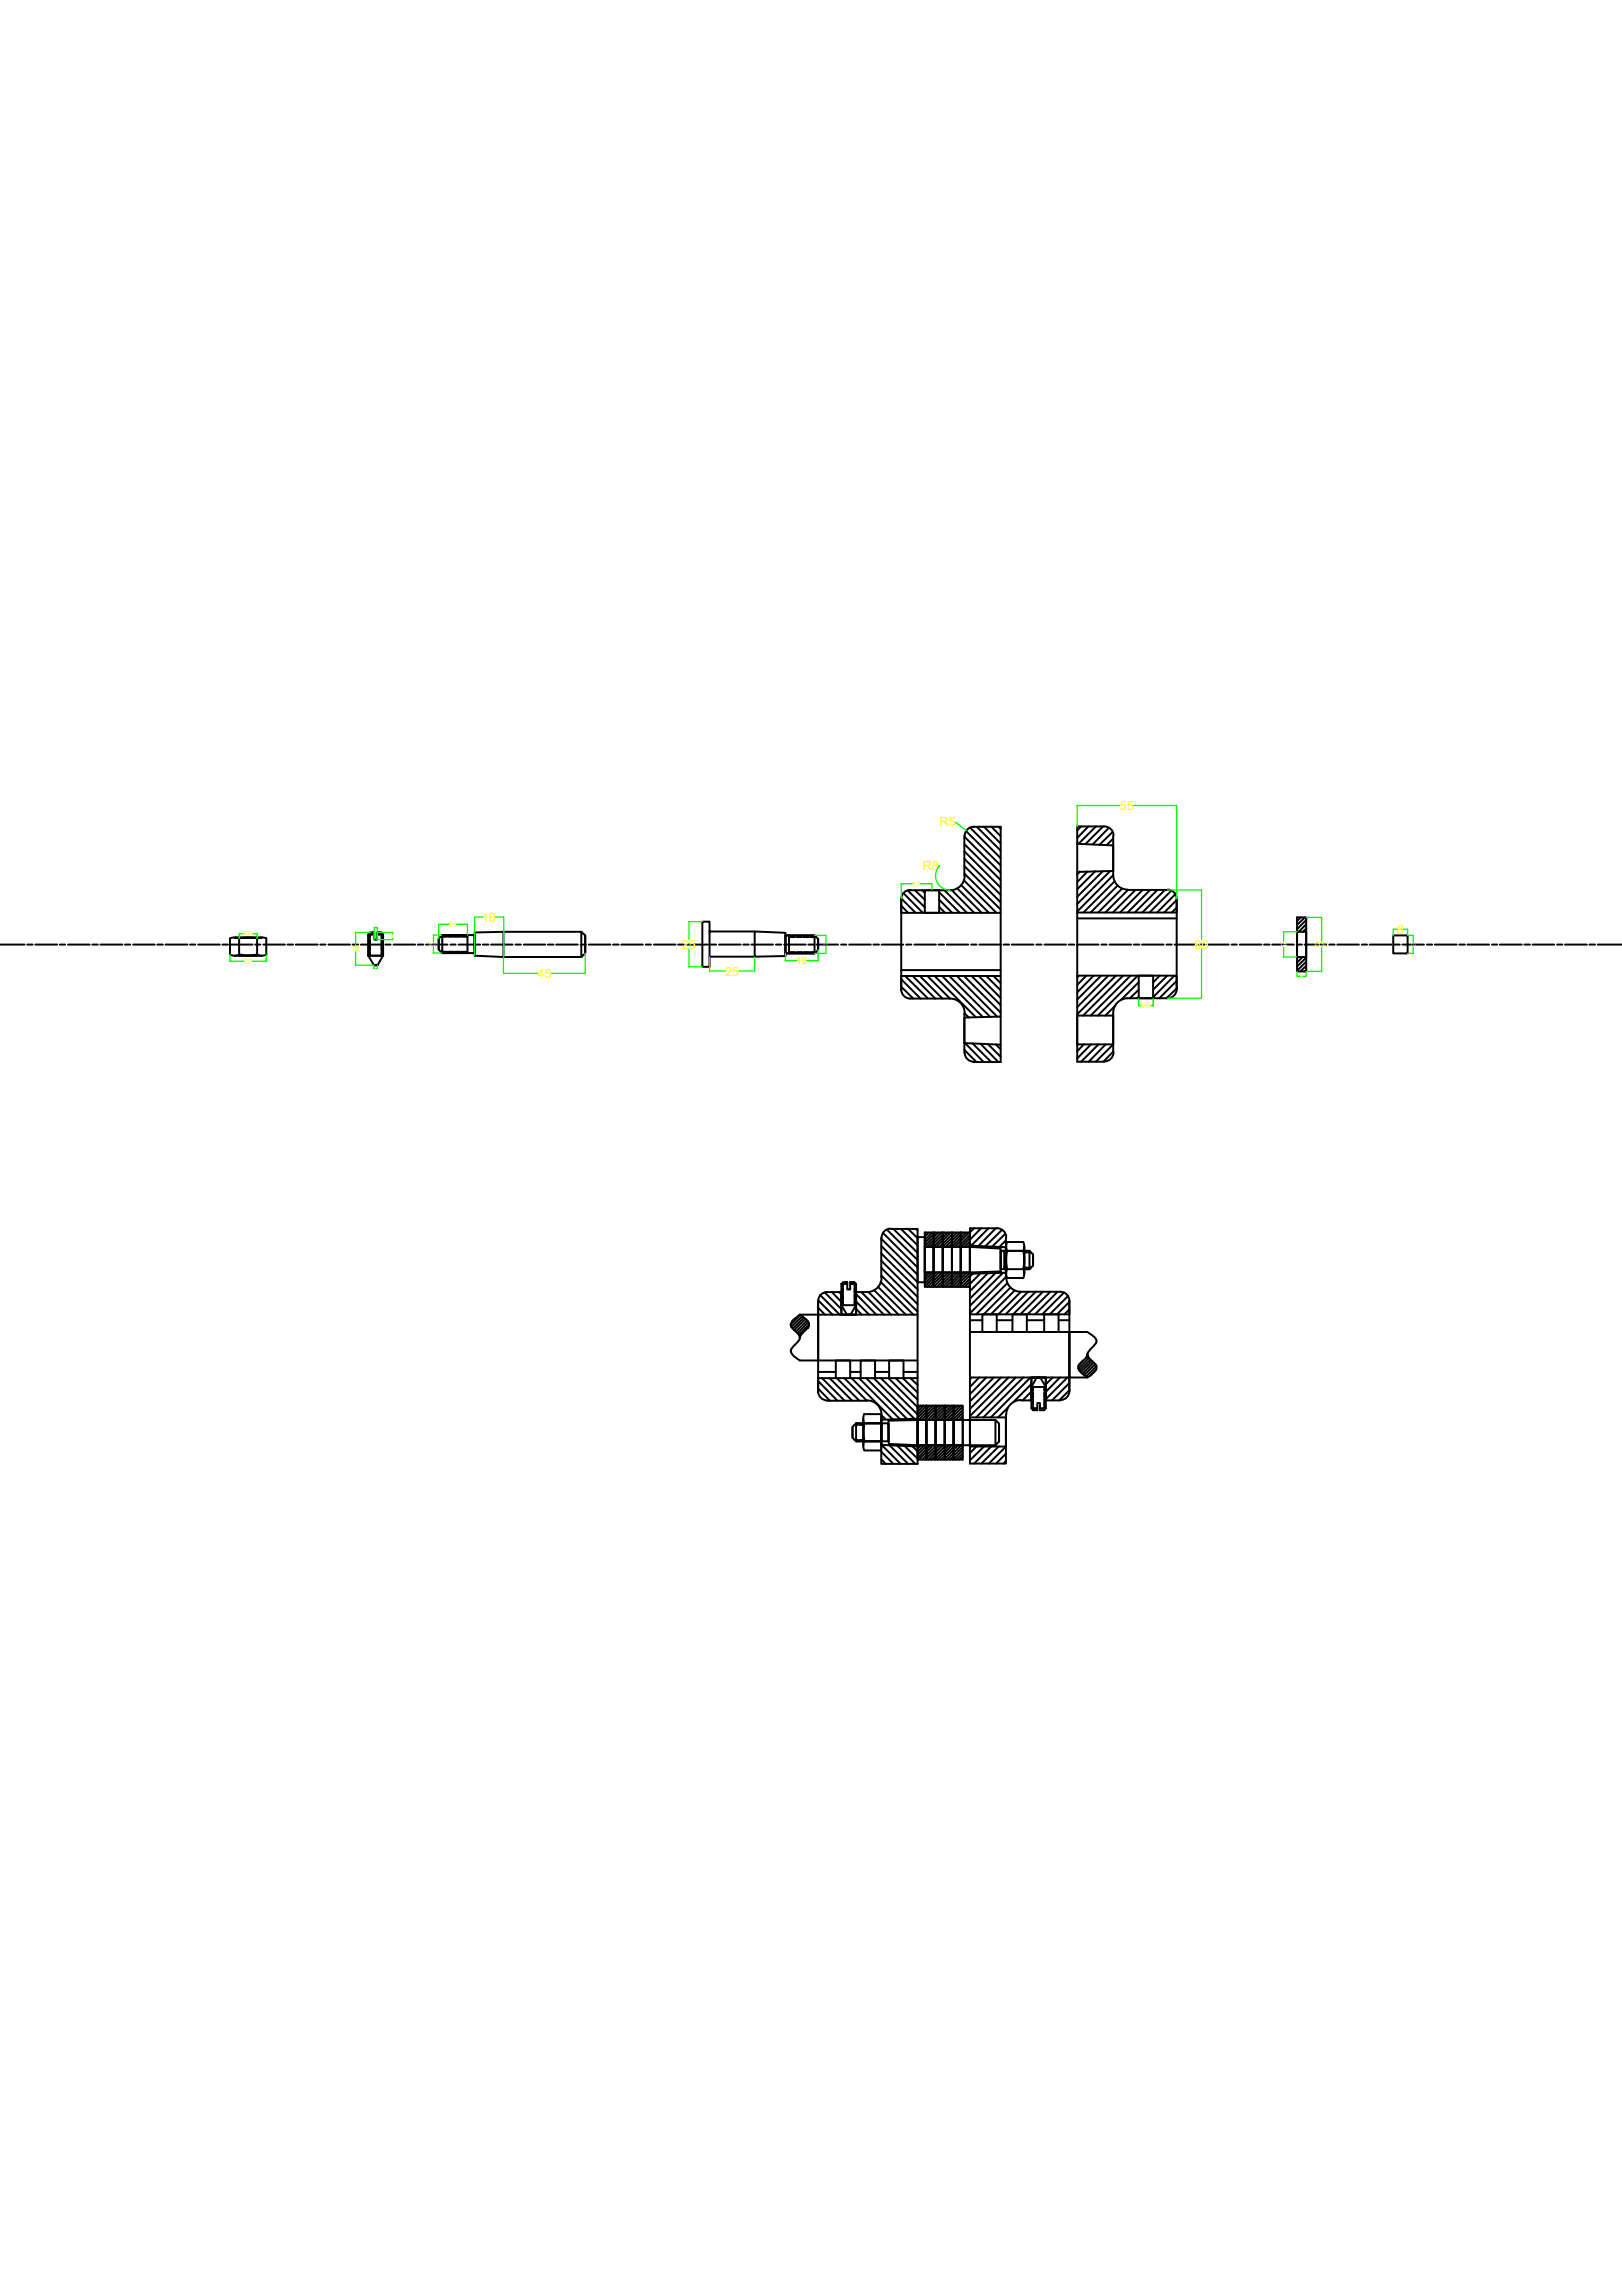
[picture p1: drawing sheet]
<svg xmlns="http://www.w3.org/2000/svg" width="210mm" height="297mm" viewBox="0 0 210 297" stroke-linecap="round" stroke-linejoin="round" font-family="sans-serif">
<defs><g id="words">
<g font-size="1.6" fill="#ff0">
<text x="121.6" y="106.9">R5</text>
<text x="144.9" y="104.8">55</text>
<text x="119.4" y="112.6">R8</text>
<text x="62.4" y="119.2">16</text>
<text x="88.2" y="122.7">25</text>
<text x="154.6" y="122.7">60</text>
<text x="180.8" y="120.8">8</text>
<text x="69.6" y="126.5">45</text>
<text x="93.9" y="126.2">25</text>
</g>
<text font-size="1.3" fill="#ff0" x="103" y="124.7">18</text>
<g font-size="1" fill="#ff0">
<text x="58" y="119.9">16</text>
<text x="118" y="114.7">17</text>
<text x="31.6" y="124.7">20</text>
<text x="45.4" y="123.1">18</text>
<text x="165.5" y="122.5">14</text>
<text x="170.1" y="122.5">Ø30</text>
<text x="147.6" y="130.5">M8</text>
</g>
<g font-size=".7" fill="#ff0">
<text x="31.5" y="121">M10</text>
<text x="50.6" y="121.4">4</text>
<text x="55.5" y="122.4">M10</text>
<text x="182.5" y="122.4">10</text>
<text x="168.3" y="126.5">5</text>
</g>
<g font-size=".3" fill="#ff0">
<text x="48.6" y="125.4">2</text>
<text x="48.8" y="120.1">1.5</text>
<text x="106.6" y="122.3">M10</text>
</g>
</g></defs>
<!-- layer: 0 -->
<g fill="none" stroke="#000" stroke-width=".25">
<path d="M116.6 117.2l.9 .9M116.6 116.2l1.9 1.9M116.6 116.3v11.7M116.9 115.6l2.5 2.5M117.5 115.2l2.2 2.2M117.8 115.2h5.1M117.8 115.1a1.16 1.16 0 0 0-1.2 1.2M118.4 115.2l1.3 1.2M119.3 115.2l.4 .3M119.7 115.2h1.8v2.9h-1.8zM121.5 117.3l.8 .8M121.5 116.4l1.7 1.7"/>
<path d="M121.5 115.4l2.7 2.7M122.2 115.2l2.9 2.9M123.1 115.1l3 3M123.9 114.9l3.1 3.2M124.4 114.5l3.6 3.6M124.7 113.9l4.2 4.2M124.8 113l4.7 4.7M124.8 112l4.7 4.7M124.8 111.1l4.7 4.7M124.8 110.1l4.7 4.7M124.8 109.2l4.7 4.7M124.8 108.2l4.7 4.7"/>
<path d="M124.8 108.1v5.2M124.8 113.3a1.88 1.88 0 0 1-1.8 1.9M125 107.5l4.5 4.5M125.5 107l4 4M126 107h3.5v11.1h-12.9v-1.8M126 107a1.16 1.16 0 0 0-1.2 1.1M126.4 107l3.1 3.1M127.3 107l2.2 2.1M128.3 107l1.2 1.2M129.2 107l.3 .2M129.5 118.1v19.3h-3.5M139.4 109.2l4.7 .2v3.3l-4.7 .1"/>
<path d="M139.4 118.1h12.9M139.4 118.8h12.9M139.7 112.8l-.3 .3M139.9 106.9l-.5 .5M140.7 112.8l-1.3 1.3M140.8 106.9l-1.4 1.5M141.7 112.7l-2.3 2.3M141.8 106.9l-2.2 2.3M142.7 112.7l-3.3 3.3M142.7 106.9l-2.2 2.3M143.5 107.1l-2.1 2.1M143.7 112.7l-4.3 4.3"/>
<path d="M144 107.6l-1.7 1.7M144.1 113.2a1.88 1.88 0 0 0 1.8 1.9M144.1 108.5l-.9 .8M144.1 108.1v5.1l-4.7 4.7M144.1 108.1a1.16 1.16 0 0 0-1.2-1.2h-3.5v19.3M144.2 114l-4 4.1M144.6 114.6l-3.5 3.5M145.2 115l-3.1 3.1M145.9 115.1h5.2M146 115.1l-3 3M146.9 115.1l-2.9 3M147.9 115.1l-3 3"/>
<path d="M148.8 115.1l-2.9 3M149.8 115.1l-2.9 3M150.7 115.1l-2.9 3M151.1 115.1a1.16 1.16 0 0 1 1.2 1.2M151.6 115.2l-2.8 2.9M152.1 115.7l-2.4 2.4M152.3 116.4l-1.6 1.7M152.3 117.4l-.7 .7M152.3 116.3v11.7M167.9 118.7h1.1v7h-1.1zM168.3 118.7l-.4 .5M168.9 118.7l-1 1"/>
<path d="M169 119l-1.1 1.2M169 119.6l-.9 1M0 122.2h3.2M3.5 122.2h.7M4.6 122.2h2.8M7.7 122.2h.7M8.8 122.2h2.8M11.9 122.2h.8M13 122.2h2.8M16.2 122.2h.6M17.2 122.2h2.8M20.4 122.2h.7"/>
<path d="M21.4 122.2h2.9M24.6 122.2h.7M25.7 122.2h2.7M28.8 122.2h.7M29.8 121.4v2.1M29.8 121.4a1.46 1.46 0 0 1 1.2 0l-.1 2.1a1.4 1.4 0 0 1-1.1 0M29.8 122.2h2.9M30.4 121.3h3.5zM30.4 123.6h3.5M31 121.4l1.4-.1 .9 .1M31 123.5l1.4 .1 .9-.1M33 122.2h.7"/>
<path d="M33.3 121.4v2.1M33.3 121.4a1.46 1.46 0 0 1 1.2 0M33.3 123.5a1.46 1.46 0 0 0 1.2 0M34.1 122.2h2.8M34.5 121.4v2.1M37.2 122.2h.7M38.3 122.2h2.8M41.4 122.2h.7M42.5 122.2h2.8M45.6 122.2h.8M46.7 122.2h2.8M47.7 121.1v2.5h1.9v-2.5"/>
<path d="M47.7 120.9l.2-.3h.5v1h.4v-1h.5l.3 .3h-.8M47.7 120.9v2.7M47.7 120.9h.7M47.7 123.6h1.9M47.7 123.6l.7 1.3h.5M47.9 120.9v.4M47.9 121.5v.7M47.9 122.3v.7M47.9 123.2v.4M48.9 124.9h-.5h.5M49.4 120.9v.4M49.4 121.5v.7"/>
<path d="M49.4 122.3v.7M49.4 123.2v.4M49.6 120.9v2.7M49.6 123.6l-.7 1.3M49.9 122.2h.6M50.9 122.2h2.8M54.1 122.2h.7M55.1 122.2h2.8M56.8 121.4v1.4M57 121.2h.8M57 123.1h.8M57.2 121h4.2v2.3h-4.2z"/>
<path d="M57.2 121h3.3v2.3h-3.3l-.4-.5v-1.4zM58 121.2h.7M58 123.1h.7M58.3 122.2h.7M58.8 121.2h.8M58.8 123.1h.8M59.4 122.2h2.7M59.7 121.2h.8M59.7 123.1h.8M62.5 122.2h.7M63.5 122.2h2.8M65.2 120.6v3.2"/>
<path d="M65.2 120.6h-3.8v3l3.8 .2h10M65.2 120.6h10M66.7 122.2h.7M67.8 122.2h2.8M70.9 122.2h.7M72 122.2h2.8M75.1 122.2h.7M75.2 120.6l.5 .4v2.3l-.5 .5zM75.7 121v2.3M76.2 122.2h2.8M79.3 122.2h.8M80.4 122.2h2.8"/>
<path d="M83.6 122.2h.6M84.6 122.2h2.8M87.8 122.2h.7M88.8 122.2h2.8M91.8 120.5v4.6h-.9v-5.9h.9v1.3h5.9M91.8 123.8h5.9M92 122.2h.7M93 122.2h2.8M96.2 122.2h.7M97.2 122.2h2.8M97.7 120.5l3.9 .2v3l-3.9 .1zM100.4 122.2h.7"/>
<path d="M101.5 122.2h2.8M101.6 121h3.8v2.3h-3.8zM101.6 121h3.8l.5 .5v1.4l-.5 .4h-3.8zM102.1 121v2.3M102.1 123.2h.8M102.1 121.2h.8M103.1 123.2h.7M103.1 121.2h.7M103.9 123.2h.7M103.9 121.2h.7M104.6 122.2h.7M104.8 123.2h.8"/>
<path d="M104.8 121.2h.8M105.7 122.2h2.8M105.9 121.5v1.4M108.8 122.2h.7M109.9 122.2h2.8M113 122.2h.7M114.1 122.2h2.8M116.6 128a1.16 1.16 0 0 0 1.2 1.2M116.6 127.7l1.6 1.5M116.6 126.7l2.5 2.5M116.6 126.3h12.9M116.6 125.5h12.9"/>
<path d="M117.1 126.3l3 2.9M117.3 122.2h.6M118.1 126.3l2.9 2.9M118.3 122.2h2.8M119 126.3l3 2.9M120 126.3l2.9 2.9h-5.1M120.9 126.3l5.4 5.3M121.5 122.2h.7M121.9 126.3l5.3 5.3M122.5 122.2h2.8M122.9 126.3l5.2 5.3M123 129.2a1.88 1.88 0 0 1 1.8 1.9"/>
<path d="M123.8 126.3l5.3 5.3M124.8 126.3l4.7 4.7M124.8 135.8l1.6 1.6M124.8 136.2a1.16 1.16 0 0 0 1.2 1.2M124.9 134.9l2.4 2.5M125.4 131.6l-.6-.5v5.1M125.7 122.2h.7M125.7 126.3l3.8 3.7M125.9 135l2.4 2.4M126.7 126.3l2.8 2.8M126.7 122.2h2.8M126.9 135l2.3 2.4"/>
<path d="M127.6 126.3l1.9 1.8M127.8 135.1l1.7 1.6M128.6 126.3l.9 .9M128.9 135.1l.6 .6M129.5 131.5l-4.7 .1v3.3l4.7 .3M129.9 122.2h.7M130.9 122.2h2.8M134.1 122.2h.7M135.2 122.2h2.8M138.3 122.2h.7M139.4 122.2h2.8M139.4 131.4h4.7v3.7h-4.7z"/>
<path d="M139.6 126.2l-.2 .3M140.3 135.1l-.9 .9M140.6 126.2l-1.2 1.2M141.2 135.1l-1.8 1.8M141.5 126.2l-2.1 2.2M142.2 135.1l-2.3 2.3M142.5 126.2l-3.1 3.1M142.5 122.2h.7M143.1 135.1l-2.2 2.3M143.4 126.2l-4 4.1M143.6 122.2h2.8M144.1 131.3l-.1 .1"/>
<path d="M144.1 135.1l-2.3 2.3M144.1 136l-1.3 1.4M144.1 131v5.2M144.1 136.2a1.16 1.16 0 0 1-1.2 1.1M144.3 130.1l-1.3 1.3M144.4 126.2l-5 5M145.3 126.2l-5.1 5.2M145.9 129.1h5.2M145.9 129.1a1.88 1.88 0 0 0-1.8 1.9M146.3 126.2l-5.2 5.2M146.7 122.2h.7M147.2 126.2l-5.1 5.2"/>
<path d="M147.4 126.2h1.8v2.9h-1.8zM147.4 127.1l-2.4 2.3M147.4 128l-1.2 1.1M147.4 129l-.2 .1M147.8 122.2h2.8M150.1 126.2l-.9 .9M151 122.2h.6M151 126.2l-1.8 1.8M152 126.2l-2.8 2.8M152 122.2h2.8M152.3 128a1.16 1.16 0 0 1-1.2 1.1M152.3 128v-1.8h-12.9v11.2h3.5"/>
<path d="M152.3 126.9l-2.3 2.2M152.3 127.9l-1.3 1.2M155.2 122.2h.7M156.2 122.2h2.8M159.4 122.2h.7M160.4 122.2h2.8M163.6 122.2h.7M164.6 122.2h2.8M167.8 122.2h.7M167.9 120.6h1.1v3.2h-1.1zM168 123.8l-.1 .2M168.6 123.8l-.7 .7"/>
<path d="M168.8 122.2h2.9M169 120.1l-.4 .5M169 123.9l-1.1 1.1M169 124.4l-1.1 1.2M169 125l-.7 .7M169 125.5l-.2 .2M172 122.2h.7M173.1 122.2h2.8M176.2 122.2h.7M177.2 122.2h2.9M180.3 121h1.9v2.3h-1.9zM180.4 122.2h.7"/>
<path d="M181.5 122.2h2.8M184.7 122.2h.6M185.7 122.2h2.8M188.8 122.2h.8M189.9 122.2h2.8M193.1 122.2h.7M194.1 122.2h2.8M197.3 122.2h.7M198.3 122.2h2.8M201.5 122.2h.7M202.5 122.2h2.9M205.7 122.2h.7"/>
<path d="M206.8 122.2h3.1M114.3 159.5l4.4 4.5M114.8 159.1l3.9 3.9M115.2 159h3.5v11.1h-12.8v-1.8M115.3 158.9a1.16 1.16 0 0 0-1.2 1.2M115.6 159l3.1 3.1M116.6 159l2.1 2.1M117.5 159l1.2 1.2M118.5 159l.2 .2M119.7 159.5h1.1v7h-1.1zM119.8 159.5l-.1 .1M120.2 159.5l-.5 .5"/>
<path d="M120.6 159.5l-.9 .9M120.8 159.5h1.2v7h-1.2zM121 159.5l-1.3 1.3M121.4 159.5l-1.7 1.7M121.8 159.5l-1.8 1.8M122 159.5h1.2v7h-1.2zM122.2 159.5l-1.8 1.8M122.6 159.5l-1.8 1.8M123 159.5l-1.8 1.8M123.2 159.5h1.1v7h-1.1zM123.4 159.5l-1.8 1.8M123.8 159.5l-1.8 1.8"/>
<path d="M124.2 159.5l-1.8 1.8M124.3 159.5h1.2v7h-1.2zM124.6 159.5l-1.8 1.8M125.1 159.5l-1.9 1.8M125.4 159.5l-1.8 1.8M125.5 159.8l-1.5 1.5M126 158.9l-.5 .6M127 158.9l-1.5 1.5M127.9 158.9l-2.2 2.2M128.9 158.9l-2.3 2.3M129 158.9h-3.5v19.3M129.1 158.9a1.16 1.16 0 0 1 1.1 1.2"/>
<path d="M129.7 159.1l-2.2 2.1M130.1 159.6l-1.7 1.7M103.5 170.1h2.4v5.9h-2.4l-.8-.6a.72 .72 0 0 1 0-1.3l.3-.3a.83 .83 0 0 0 .4-1.1l-.7-.7a.82 .82 0 0 1 .2-1.5l.3-.1a.36 .36 0 0 1 .3-.3 .36 .36 0 0 1 .3 .2l.7 .5 .2 .4a.96 .96 0 0 1-.5 .9l-.6 .6-.1 .4M103.5 173h.1M103.5 170.1l-1.2 1.3M103.8 170.3l-1.4 1.3M104 170.5l-1.4 1.4M104.2 170.6l-1.4 1.5M104.4 170.8l-1.4 1.5M104.6 171.1l-1.4 1.4M104.7 171.4l-1.3 1.3M105.9 168.3v11.7"/>
<path d="M105.9 179.6l1.5 1.6M105.9 178.7l2.5 2.5M105.9 169.2l.9 .9M105.9 168.2l1.8 1.9M105.9 178.3h12.8M105.9 177.5h2.3M105.9 176h12.8M106.1 167.5l2.6 2.6M106.4 178.3l2.9 2.9M106.7 167.2l2.2 2.2M107 167.2a1.16 1.16 0 0 0-1.1 1.1M107.4 178.3l2.9 2.9"/>
<path d="M107.7 167.2l1.2 1.2M108.2 178.3v-2.3h1.8v2.3M108.3 178.3l2.9 2.9M108.6 167.2l.3 .3M108.9 167.5v2.6h1.9v-2.6M108.9 166.1l.2-.2h.5v.9h.4v-.9h.5l.3 .2h-.8M108.9 166.1v2.8M108.9 166.1h.7M108.9 168.9h1.9M108.9 168.9l.7 1.2M109.1 165.9v.5M109.1 166.6v.7"/>
<path d="M109.1 167.5v.7M109.1 168.3v.6M109.3 178.3l2.9 2.9h-5.2M110 177.5h1.4M110.1 170.1h-.5h.5M110.2 178.3l5.3 5.3M110.6 165.9v.5M110.6 166.6v.7M110.6 167.5v.7M110.6 168.3v.6M110.8 169.3l.7 .8M110.8 168.4l1.7 1.7"/>
<path d="M110.8 167.4l2.6 2.7M110.8 166.1v2.8M110.8 168.9l-.7 1.2M111.2 178.3l5.3 5.3M111.4 178.3v-2.3h1.8v2.3M111.5 167.2l2.9 2.9M112.1 178.3l5.3 5.3M112.4 167.2l2.9 2.9M113.1 178.3l5.2 5.2M113.1 166.9l3.2 3.2M113.2 177.5h1.9M113.6 166.5l3.6 3.6"/>
<path d="M114 165.8l4.2 4.3M114 178.3l4.7 4.7M114 165l4.7 4.7M114 164l4.7 4.7M114 163.1l4.7 4.7M114 162.2l4.7 4.6M114 161.2l4.7 4.7M114 160.3l4.7 4.6M114 160.1v5.2M114.1 165.3a1.88 1.88 0 0 1-1.9 1.9h-1.6h.2v2.9h-1.9v-2.9h.2h-2.1M115 178.3l3.7 3.8M115.1 178.3v-2.3h1.8v2.3"/>
<path d="M115.9 178.3l2.8 2.8M116.8 178.3l1.9 1.9M116.9 177.5h1.8M117.8 178.3l.9 .9M118.7 170.1v19.3h-4.7v-6.3l.6 .5M119.7 164.6h5.8l-1.8 1.9M119.7 161.3v4.6h-1v-5.9h1v1.3h5.8M119.7 161.3h1.1v3.3h-1.1zM119.9 164.6l-.2 .2M120.3 164.6l-.6 .7M120.7 164.6l-1 1M120.8 161.3h1.2v3.3h-1.2z"/>
<path d="M121.1 164.6l-1.4 1.5M121.5 164.6l-1.8 1.8M121.9 164.6l-1.9 1.9M122 161.3h1.2v3.3h-1.2zM122.3 164.6l-1.9 1.9M122.7 164.6l-1.9 1.9M123.1 164.6l-1.9 1.9M123.2 161.3h1.1v3.3h-1.1zM123.5 164.6l-1.9 1.9M123.9 164.6l-1.9 1.9M124.3 164.6l-1.9 1.9M124.3 161.3h1.2v3.3h-1.2z"/>
<path d="M124.7 164.6l-1.8 1.9M125.1 164.6l-1.9 1.9M125.5 161.1l4.7 .3v3.3l-4.7 .1zM125.5 165l-1.5 1.5M125.5 161.3l4 .2v3l-4 .1zM125.5 170h12.9M125.5 170.8h1.6M125.5 172.3h12.9M125.5 160.2l-1.1 1.1M125.5 160.6l-.7 .7M125.5 161l-.3 .3M125.5 165.4l-1 1.1"/>
<path d="M125.5 165.8l-.7 .7M125.5 166.2l-.2 .3M125.7 178.2l-.2 .3M125.9 164.8l-.4 .3M126.7 178.2l-1.2 1.2M126.9 164.7l-1.4 1.4M127.1 172.3v-2.3h1.9v2.3M127.6 178.2l-2.1 2.2M127.8 164.7l-2.3 2.3M128.6 178.2l-3.1 3.1M128.8 164.7l-3.3 3.3M129 170.8h2"/>
<path d="M129.5 164.2v-2.4h3.7v2.4M129.5 164.2v-2.4h3.7l.5 .5v1.4l-.5 .5M129.5 164.2h.7M129.5 178.2l-4 4.1M129.8 164.7l-4.3 4.2M130 161.8v2.4M130 164h.2M130 162h.2M130.2 160.5l-.9 .8M130.2 165.2l-4.7 4.7M130.2 160.1v5.2M130.2 165.2a1.88 1.88 0 0 0 1.9 1.9h5.1"/>
<path d="M130.3 164.2h2.1a1.46 1.46 0 0 1 0 1.2l-2.1-.1M130.3 160.7h2.1M130.3 161.8l-.1 1 .1 1.4M130.3 160.7a1.46 1.46 0 0 0 0 1.1M130.3 164.2a1.46 1.46 0 0 0 0 1.2M130.3 166l-4 4M130.5 178.2l-5 5M130.8 166.6l-3.5 3.4M131 172.3v-2.3h1.9v2.3M131.3 166.9l-3.1 3.1M131.4 178.2l-5.1 5.2M132.1 167.1l-2.9 2.9"/>
<path d="M132.4 178.2l-5.1 5.2M132.4 160.7a1.46 1.46 0 0 1 0 1.1M132.4 161.8l.1 1-.1 1.4M132.5 161.3v3.5zM132.5 164.2h.7M132.5 164h.4M132.5 162h.4M132.9 170.8h2.2M133.1 167.1l-3 2.9M133.1 164h.3M133.1 162h.3M133.3 178.2l-5.1 5.2"/>
<path d="M133.5 179.1l-2.4 2.3M133.5 179.4v2.8M133.5 179.4h1.8M133.7 162.3v1.4M133.7 179.4v.5M134 167.1l-2.9 2.9M134.2 178.2h.4h-.4M134.2 178.2l-.7 1.2M134.6 178.2l.7 1.2M135 167.1l-3 2.9M135.1 172.3v-2.3h1.9v2.3M135.1 179.4v.5"/>
<path d="M135.3 179.4v2.8M135.9 167.1l-2.9 2.9M136.2 178.2l-.9 .9M136.9 167.1l-3 2.9M137 170.8h1.4M137.2 178.2l-1.9 1.9M137.2 167.1a1.16 1.16 0 0 1 1.2 1.2v11.7M137.7 167.2l-2.8 2.8M138.1 178.2l-2.8 2.8M138.2 167.7l-2.4 2.3M138.4 180v-1.8h-12.9v11.1h4.7v-6.3M138.4 180a1.16 1.16 0 0 1-1.2 1.1"/>
<path d="M138.4 168.4l-1.6 1.6M138.4 169.4l-.6 .6M138.4 178.9l-2.3 2.3M138.4 179.9l-1.3 1.3M140.1 176.1l-.4 .4M140.7 175.3v-.1l-.1 .4-.9 .9a.78 .78 0 0 0 .4 1.2l.4 .3a.28 .28 0 0 0 .2 .2 .28 .28 0 0 0 .3-.2l.4-.3a.81 .81 0 0 0 .5-.7 .81 .81 0 0 0-.4-.8l-.4-.4a.74 .74 0 0 1 0-1.2l.3-.3a.95 .95 0 0 0 .5-1l-.3-.4-.9-.6h-2.3v5.9h2.3M140.8 175.4l-.3 .3M140.9 175.7l-1.3 1.4M141.1 175.9l-1.4 1.4M141.3 176.1l-1.4 1.4M141.5 176.3l-1.4 1.4M141.7 176.5l-1.4 1.4"/>
<path d="M141.9 177.2l-.9 .8M141.9 176.7l-1.4 1.4M105.9 180a1.16 1.16 0 0 0 1.1 1.2M110.3 184.6v1.4M110.6 184.3h.4M110.6 186.3h.4M110.8 184.1h4.2v2.4h-4.2zM110.8 184.1h3.2v2.4h-3.2l-.5-.5v-1.4zM111.3 184.3h.4M111.3 186.3h.4M111.7 183.5v3.6M111.8 182.9a1.46 1.46 0 0 0 0 1.2"/>
<path d="M111.8 186.4a1.46 1.46 0 0 0 0 1.2M111.8 183h2.1M111.8 187.6h2.1M111.8 186.5h2.1M111.8 184.1h2.1M111.9 184.1l-.1 1 .1 1.4M112.2 181.2a1.88 1.88 0 0 1 1.9 1.9M114 182.9a1.51 1.51 0 0 1 0 1.2l.1 1-.1 1.4M114 186.4a1.46 1.46 0 0 1 0 1.2M114 183.7l4.7-.2v3.6l-4.7-.2zM114 184.3h.1M114 186.3h.1"/>
<path d="M114 183.5v3.6zM114 188.8l.6 .6M114 187.8l1.6 1.6M114.1 186.9l2.4 2.5M115 183.8l3.7-.1v3.3l-3.7-.2zM115 184.1v2.4M115.1 187l2.4 2.4M116.1 187l2.3 2.4M117.1 187.1l1.6 1.6M118.1 187.1l.6 .7M118.7 181.8h1.2v7h-1.2zM118.7 183.7h1.2v3.3h-1.2z"/>
<path d="M118.7 183.7h10.1M118.7 187h10.1M118.8 187l-.1 .1M119.1 181.8l-.4 .4M119.2 187l-.5 .4M119.5 181.8l-.8 .8M119.6 187l-.9 .9M119.9 181.8h1.2v7h-1.2zM119.9 183.7h1.2v3.3h-1.2zM119.9 181.8l-1.2 1.2M120 187l-1.3 1.2M120.3 181.8l-1.6 1.6"/>
<path d="M120.4 187l-1.7 1.7M120.7 181.8l-1.8 1.9M120.8 187l-1.9 1.8M121.1 181.8h1.2v7h-1.2zM121.1 183.7h1.2v3.3h-1.2zM121.1 181.8l-1.8 1.9M121.2 187l-1.9 1.8M121.5 181.8l-1.8 1.9M121.6 187l-1.9 1.8M121.9 181.8l-1.8 1.9M122 187l-1.9 1.8M122.3 181.8h1.1v7h-1.1z"/>
<path d="M122.3 183.7h1.1v3.3h-1.1zM122.3 181.8l-1.8 1.9M122.4 187l-1.9 1.8M122.7 181.8l-1.8 1.9M122.8 187l-1.9 1.8M123.1 181.8l-1.9 1.9M123.2 187l-1.9 1.8M123.4 181.8h1.2v7h-1.2zM123.4 183.7h1.2v3.3h-1.2zM123.5 181.8l-1.8 1.9M123.6 187l-1.8 1.8M124 181.8l-2 1.9"/>
<path d="M124 187l-1.9 1.8M124.3 181.8l-1.8 1.9M124.4 187l-1.8 1.8M124.5 188.8h.1M124.6 182l-1.7 1.7M124.6 187.2l-1.7 1.6M124.6 187.6l-1.3 1.2M124.6 183.2l-.5 .5M124.6 182.4l-1.3 1.3M124.6 182.8l-.9 .9M124.6 183.6l-.1 .1M124.6 188l-.9 .8"/>
<path d="M124.6 188.4l-.5 .4M125.5 183.4h4.7v3.7h-4.7zM126.4 187.1l-.9 .9M127.3 187.1l-1.8 1.8M128.3 187.1l-2.2 2.2M128.8 183.7l.5 .5v2.3l-.5 .5zM129.2 187.1l-2.2 2.2M129.3 184.2v2.3M130.2 183.3l-.1 .1M130.2 187.1l-2.2 2.2M130.2 188.1l-1.3 1.2M130.2 189l-.3 .3"/>
<path d="M130.4 182.1l-1.2 1.3M132.1 181.2h1.4v-3h1.8v3h1.9M132.1 181.1a1.88 1.88 0 0 0-1.9 1.9M133.5 180.7v-2.5h1.8v2.5M133.5 180l-1.2 1.2M133.5 181l-.2 .2M133.7 180.2v.6M133.7 181v.7M133.7 181.9v.5M134.2 182.2h-.7l.2 .2h.5v-.9h.4v.9h.5l.2-.2M134.6 182.2h.7M135.1 180.2v.6"/>
<path d="M135.1 181v.7M135.1 181.9v.5"/>
</g>
<circle cx="120.8" cy="166.5" r=".07" fill="#000" stroke="#000" stroke-width=".13"/>
<!-- layer: AM_5 -->
<g fill="none" stroke="#0f0" stroke-width=".17">
<path d="M58.1 119.6h-1.3v1.8M59.1 119.6h1.4M60.5 119.6v1.4M61.4 118.6v5M61.5 118.6h1M64.1 118.6h1.1M65.2 118.6v5.2M89.1 119.2h1.8M89.2 119.2v2.3M116.6 114.3v1.9M116.7 114.3h1.4M119.1 114.3h1.5"/>
<path d="M120.6 114.3v.8M121.5 112h.1M121.6 112a1.88 1.88 0 0 0-.4 2 1.88 1.88 0 0 0 1.7 1.2M123.6 106.4l1.4 1M139.4 104.2v2.7M139.4 104.2h5.5M146.7 104.2h5.5M151.1 115.1h4.4v6.4M152.3 104.2v12.1M169 118.7h2.1M171 118.7v3.1M29.8 123.5v.9"/>
<path d="M29.8 124.4h1.8M30.9 120.8v.6M31 120.8h.5M32.6 124.4h1.8M32.7 120.8h.6M33.3 120.8v.6M34.5 123.5v.9M46 124.9h2.4v.4M46 120.6h1.9M46 120.7v1.7M46 123.1v1.7M48.4 125.3h.1"/>
<path d="M48.4 120v1.6M48.5 120h.3M48.7 125.3h.1M48.8 120.6h2M48.8 120v1.6h2M48.9 124.9v.4M50.8 120.7v.1M50.8 121.4v.2M56.1 121h1.1M56.1 122.4v.9h1.1M56.1 121v.9M65.2 123.9v2.1"/>
<path d="M65.2 125.9h4.4M71.3 125.9h4.4M75.7 123.3v2.7M89.1 125.1h1.8M89.2 122.8v2.2M91.8 123.8v1.9M91.9 125.6h2M95.6 125.6h2M97.7 123.8v1.9M101.6 123.3v1M101.7 124.3h1.4M104.4 124.3h1.4"/>
<path d="M105.4 121h1.5M105.9 122.9v1.4M106.9 122.3v1h-1.5M106.9 121.1v.9M147.4 129.2v.9h.3M148.9 130.1h.3M149.2 129.2v.9M155.5 122.8v6.3h-4.4M166.1 123.8h1.8M166.1 120.6h1.8M166.1 120.6v1.2M166.1 122.5v1.3"/>
<path d="M167.9 125.7v.6M167.9 126.3h.4M168.6 126.3h.4M169 125.7h2.1M169 125.7v.6M171 122.6v3.1M180.3 120.2v.8M180.3 120.2h.5M181.6 120.2h.5M182.2 120.2v.8h.7M182.2 123.3h.7M182.9 121.1v.8"/>
<path d="M182.9 122.5v.8"/>
</g>
<path d="M48.8 120h.1z" fill="#0f0" stroke="#0f0" stroke-width=".13"/>
<use href="#words"/>
</svg>
